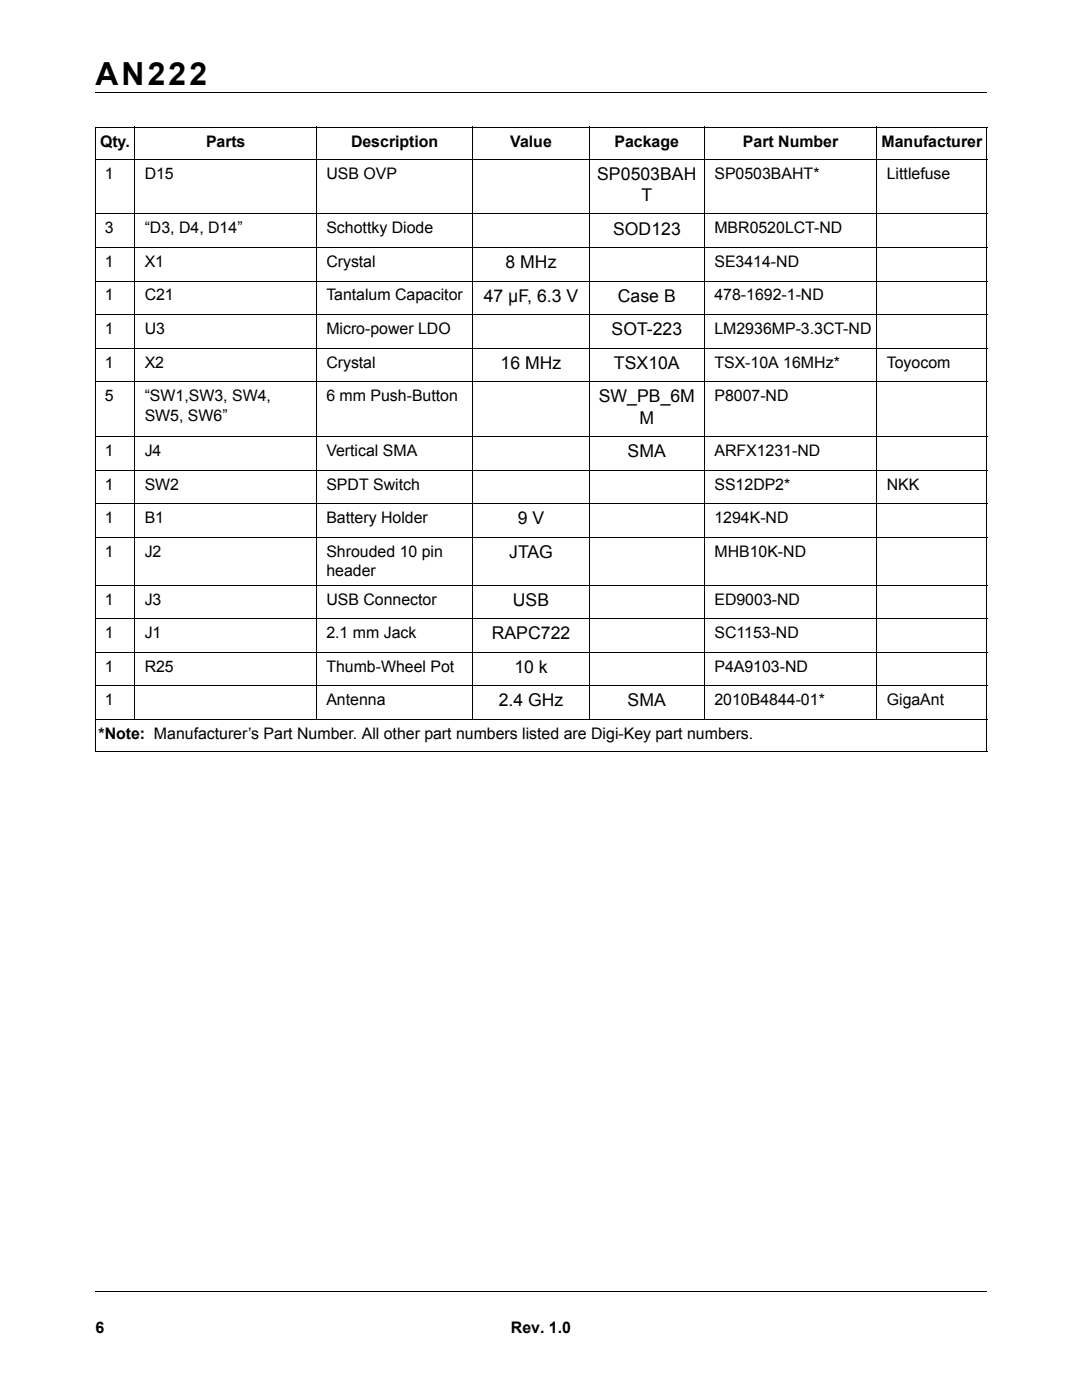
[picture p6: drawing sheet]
<svg xmlns="http://www.w3.org/2000/svg" width="216mm" height="279mm" viewBox="0 0 216 279" stroke-linecap="round" stroke-linejoin="round" font-family="sans-serif">
<defs><g id="words">
<text font-size="6.3" x="19" y="16.9">AN222</text>
<g font-size="3.5">
<text x="119.2" y="35.9">SP0503BAH</text>
<text x="128" y="40.1">T</text>
<text x="122.3" y="46.8">SOD123</text>
<text x="100.9" y="53.5">8 MHz</text>
<text x="96.5" y="60.2">47 µF, 6.3 V</text>
<text x="123.3" y="60.2">Case B</text>
<text x="122" y="66.9">SOT-223</text>
<text x="99.9" y="73.6">16 MHz</text>
<text x="122.5" y="73.6">TSX10A</text>
<text x="119.5" y="80.3">SW_PB_6M</text>
<text x="127.6" y="84.5">M</text>
<text x="125.2" y="91.2">SMA</text>
<text x="103.3" y="104.6">9 V</text>
<text x="101.6" y="111.4">JTAG</text>
<text x="102.3" y="120.9">USB</text>
<text x="98.1" y="127.6">RAPC722</text>
<text x="102.6" y="134.3">10 k</text>
<text x="99.5" y="141">2.4 GHz</text>
<text x="125.2" y="141">SMA</text>
</g>
<g font-size="3.2">
<text x="20" y="29.3">Qty.</text>
<text x="41.1" y="29.3">Parts</text>
<text x="70" y="29.3">Description</text>
<text x="101.8" y="29.3">Value</text>
<text x="122.6" y="29.3">Package</text>
<text x="148.3" y="29.3">Part Number</text>
<text x="175.9" y="29.3">Manufacturer</text>
<text x="20.9" y="35.6">1</text>
<text x="28.9" y="35.6">D15</text>
<text x="65.1" y="35.6">USB OVP</text>
<text x="142.6" y="35.6">SP0503BAHT*</text>
<text x="177" y="35.6">Littlefuse</text>
<text x="20.9" y="46.6">3</text>
<text x="28.9" y="46.6">“D3, D4, D14”</text>
<text x="65.1" y="46.6">Schottky Diode</text>
<text x="142.6" y="46.6">MBR0520LCT-ND</text>
<text x="20.9" y="53.3">1</text>
<text x="28.9" y="53.3">X1</text>
<text x="65.1" y="53.3">Crystal</text>
<text x="142.6" y="53.3">SE3414-ND</text>
<text x="20.9" y="60">1</text>
<text x="28.9" y="60">C21</text>
<text x="65.1" y="60">Tantalum Capacitor</text>
<text x="142.6" y="60">478-1692-1-ND</text>
<text x="20.9" y="66.7">1</text>
<text x="28.9" y="66.7">U3</text>
<text x="65.1" y="66.7">Micro-power LDO</text>
<text x="142.6" y="66.7">LM2936MP-3.3CT-ND</text>
<text x="20.9" y="73.4">1</text>
<text x="28.9" y="73.4">X2</text>
<text x="65.1" y="73.4">Crystal</text>
<text x="142.6" y="73.4">TSX-10A 16MHz*</text>
<text x="177" y="73.4">Toyocom</text>
<text x="20.9" y="80.1">5</text>
<text x="28.9" y="80.1">“SW1,SW3, SW4,</text>
<text x="28.9" y="84">SW5, SW6”</text>
<text x="65.1" y="80.1">6 mm Push-Button</text>
<text x="142.6" y="80.1">P8007-ND</text>
<text x="20.9" y="91">1</text>
<text x="28.9" y="91">J4</text>
<text x="65.1" y="91">Vertical SMA</text>
<text x="142.6" y="91">ARFX1231-ND</text>
<text x="20.9" y="97.7">1</text>
<text x="28.9" y="97.7">SW2</text>
<text x="65.1" y="97.7">SPDT Switch</text>
<text x="142.6" y="97.7">SS12DP2*</text>
<text x="176.9" y="97.7">NKK</text>
<text x="20.9" y="104.4">1</text>
<text x="28.9" y="104.4">B1</text>
<text x="65.1" y="104.4">Battery Holder</text>
<text x="142.6" y="104.4">1294K-ND</text>
<text x="20.9" y="111.1">1</text>
<text x="28.9" y="111.1">J2</text>
<text x="65.1" y="111.1">Shrouded 10 pin</text>
<text x="142.6" y="111.1">MHB10K-ND</text>
<text x="65.1" y="115">header</text>
<text x="20.9" y="120.7">1</text>
<text x="28.9" y="120.7">J3</text>
<text x="65.1" y="120.7">USB Connector</text>
<text x="142.6" y="120.7">ED9003-ND</text>
<text x="20.9" y="127.4">1</text>
<text x="28.9" y="127.4">J1</text>
<text x="65.1" y="127.4">2.1 mm Jack</text>
<text x="142.6" y="127.4">SC1153-ND</text>
<text x="20.9" y="134">1</text>
<text x="28.9" y="134">R25</text>
<text x="65.1" y="134">Thumb-Wheel Pot</text>
<text x="142.6" y="134">P4A9103-ND</text>
<text x="20.9" y="140.8">1</text>
<text x="65.1" y="140.8">Antenna</text>
<text x="142.6" y="140.8">2010B4844-01*</text>
<text x="176.9" y="140.8">GigaAnt</text>
<text x="19.7" y="147.5">*Note: Manufacturer’s Part Number. All other part numbers listed are Digi-Key part numbers.</text>
<text x="19" y="266">6</text>
<text x="102" y="266">Rev. 1.0</text>
</g>
</g></defs>
<path d="M19 18.4h177.8M19.1 257.8h177.8" fill="none" stroke="#000" stroke-width=".2"/>
<g fill="#fff">
<path d="M159.3 259.4h38.1v14.5h-38.1z"/>
<path d="M159.4 259.4h38v14.5h-38z"/>
<path d="M19 143.6h177.9v6.3h-177.9z"/>
</g>
<g fill="none" stroke="#000" stroke-width=".2">
<path d="M18.9 25.4h178.1M18.9 31.8h178.1M19 25.5v124.3M26.9 25.3v118.4M63.1 25.3v118.4M94.4 25.3v118.4M117.6 25.3v118.4M140.6 25.3v118.4M175 25.3v118.4M196.9 25.5v124.3M18.9 42.7h178.1M18.9 49.4h178.1"/>
<path d="M18.9 56.1h178.1M18.9 62.8h178.1M18.9 69.5h178.1M18.9 76.2h178.1M18.9 87.1h178.1M18.9 93.8h178.1M18.9 100.5h178.1M18.9 107.3h178.1M18.9 116.8h178.1M18.9 123.5h178.1M18.9 130.2h178.1M18.9 136.9h178.1"/>
<path d="M18.9 143.6h178.1M18.9 149.9h178.1"/>
</g>
<use href="#words"/>
</svg>
